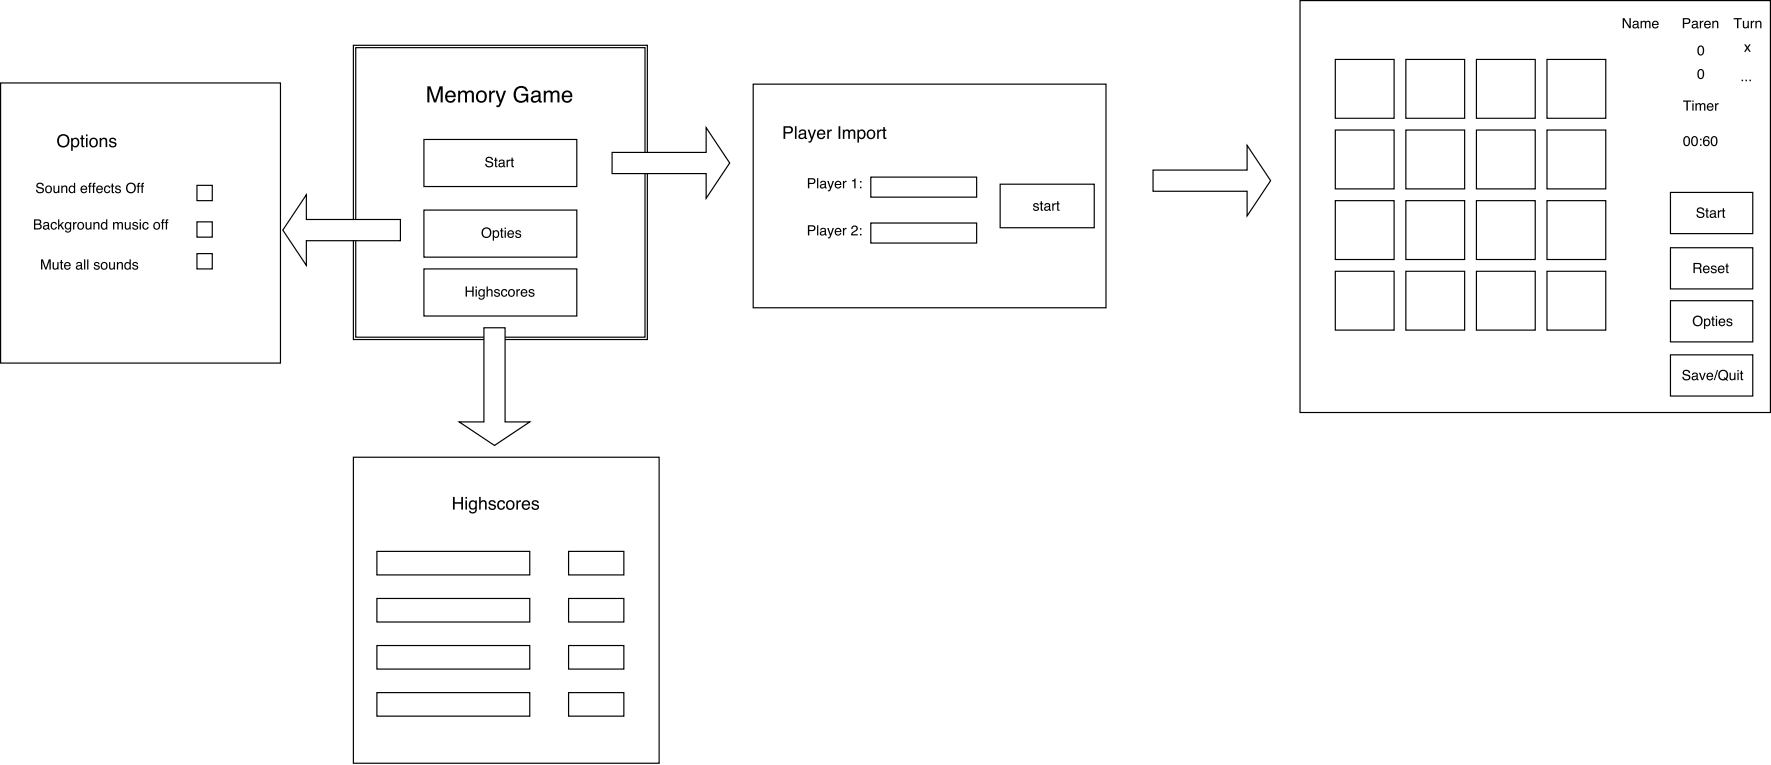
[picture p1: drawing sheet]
<svg xmlns="http://www.w3.org/2000/svg" width="531mm" height="229mm" viewBox="0 0 531 229" stroke-linecap="round" stroke-linejoin="round" font-family="sans-serif">
<path d="M106 13.6h88.2v88.2h-88.2z" fill="none" stroke="#000" stroke-width=".35"/>
<path d="M106.7 14.3h86.8v86.8h-86.8z" fill="#fff"/>
<path d="M106.7 14.3h86.8v86.8h-86.8z" fill="none" stroke="#000" stroke-width=".35"/>
<path d="M127.2 41.8h45.8v14.1h-45.8z" fill="#fff"/>
<path d="M127.2 41.8h45.8v14.1h-45.8z" fill="none" stroke="#000" stroke-width=".35"/>
<path d="M145.9 47.2a1.19 1.19 0 0 1 2 .7h-.4a.66 .66 0 0 0-.8-.6 .66 .66 0 0 0-.5 .9h.1a1.28 1.28 0 0 1 1.6 1.3 1.29 1.29 0 0 1-1.3 .7 1.29 1.29 0 0 1-1.1-1.1h.4a.8 .8 0 0 0 .8 .7 .8 .8 0 0 0 .8-.7l-.4-.3a1.19 1.19 0 0 1-1.4-1.1zM148.5 47.3h.4v.6h.3v.3h-.3v1.4l.3 .2v.3h-.5l-.2-.3v-1.6h-.3v-.3h.3zM149.9 49.3a.53 .53 0 0 0 .7 .5 .53 .53 0 0 0 .3-.8zM149.7 48.1a.96 .96 0 0 1 1.7 .3v1.4h.2v.3h-.4l-.2-.3a.74 .74 0 0 1-1.3 .2 .74 .74 0 0 1 .5-1.2l.8-.2a.5 .5 0 0 0-.5-.5 .5 .5 0 0 0-.5 .5h-.4zM152 47.9h.3v.4l.8-.5v.4l-.5 .1-.2 .4-.1 1.4h-.3zM153.4 47.3h.4v.6h.4v.3h-.4v1.4l.4 .2v.3h-.5l-.2-.3-.1-1.6h-.3v-.3h.3z" fill="#000"/>
<path d="M127.2 63h45.8v14.1h-45.8z" fill="#fff"/>
<path d="M127.2 63h45.8v14.1h-45.8z" fill="none" stroke="#000" stroke-width=".35"/>
<path d="M145 68.5a1.54 1.54 0 0 1 2.1 .3 1.54 1.54 0 0 1-.3 2.1 1.54 1.54 0 0 1-2.1-.3 1.91 1.91 0 0 1 .3-2.1zM145.2 68.8a1.18 1.18 0 0 0-.1 1.7 1.18 1.18 0 0 0 1.6 .1 1.18 1.18 0 0 0 .1-1.7 1.18 1.18 0 0 0-1.6-.1zM148.4 69.5l-.2 .4a.73 .73 0 0 0 .1 .9 .73 .73 0 0 0 1 0 .73 .73 0 0 0 .1-1l-.4-.4zM147.8 69.1h.4v.3a.96 .96 0 0 1 1.3-.2 .96 .96 0 0 1 .2 1.2 .88 .88 0 0 1-.5 .9 .88 .88 0 0 1-1-.3v1.1h-.4zM150.3 68.4h.4v.6h.3v.4h-.3v1.4l.3 .2v.3h-.5l-.2-.3v-1.6h-.3v-.4h.3zM151.4 69.1h.4v2.2h-.4zM151.4 68.2h.4v.4h-.4zM152.5 69.3a1.01 1.01 0 0 1 1.2-.2 1.01 1.01 0 0 1 .5 1.2h-1.6a.63 .63 0 0 0 .5 .7 .63 .63 0 0 0 .7-.4h.4a1.08 1.08 0 0 1-1.6 .6 1.08 1.08 0 0 1-.3-1.6zM152.8 69.5l-.2 .5h1.2a.61 .61 0 0 0-.3-.6 .61 .61 0 0 0-.7 .1zM154.8 69.2a.89 .89 0 0 1 1.5 .5h-.4a.42 .42 0 0 0-.5-.4 .42 .42 0 0 0-.3 .5l.1 .1a.81 .81 0 0 1 .9 .3 .81 .81 0 0 1 0 .9 .97 .97 0 0 1-1.6-.5h.4a.49 .49 0 0 0 .5 .4 .49 .49 0 0 0 .5-.6h-.2a.8 .8 0 0 1-.9-.3 .8 .8 0 0 1 0-.9z" fill="#000"/>
<path d="M127.2 80.6h45.8v14.1h-45.8z" fill="#fff"/>
<path d="M127.2 80.6h45.8v14.1h-45.8z" fill="none" stroke="#000" stroke-width=".35"/>
<path d="M139.7 85.9h.4v1.2h1.6v-1.2h.4v3h-.4v-1.4h-1.6v1.4h-.4zM142.7 86.7h.4v2.2h-.4zM142.7 85.9h.4v.4h-.4zM143.7 87a.83 .83 0 0 1 1.4 0v-.3h.3v2a.97 .97 0 0 1-.7 1.1 .97 .97 0 0 1-1.2-.6h.4a.64 .64 0 0 0 .9 .3 .64 .64 0 0 0 .2-.9 1.01 1.01 0 0 1-1.4 0 1.01 1.01 0 0 1 0-1.4zM144 87.1a.73 .73 0 0 0-.1 1.1 .73 .73 0 0 0 1.1 .1 .74 .74 0 0 0 0-1 .74 .74 0 0 0-1-.2zM146 85.9h.3v1.1a.78 .78 0 0 1 .9-.3 .78 .78 0 0 1 .6 .8v1.4h-.4v-1.4a.55 .55 0 0 0-.7-.5 .55 .55 0 0 0-.4 .7v1.2h-.3zM148.5 86.8a.89 .89 0 0 1 1.4 .5h-.3a.42 .42 0 0 0-.5-.4 .42 .42 0 0 0-.3 .6h.1a.81 .81 0 0 1 .9 .3 .81 .81 0 0 1 0 1 .97 .97 0 0 1-1.6-.6h.3a.49 .49 0 0 0 .6 .5 .49 .49 0 0 0 .4-.6l-.1-.1a.8 .8 0 0 1-.9-.2 .8 .8 0 0 1 0-1zM150.6 86.9a.91 .91 0 0 1 .9-.3 .91 .91 0 0 1 .7 .8h-.4a.61 .61 0 0 0-.8-.4 .61 .61 0 0 0-.3 .9 .59 .59 0 0 0 .4 .7 .59 .59 0 0 0 .7-.5h.4a1 1 0 0 1-1.3 .8 1 1 0 0 1-.6-1.4zM153.1 87.1a.79 .79 0 0 0-.3 1.1 .79 .79 0 0 0 1.1 .2 .81 .81 0 0 0 .1-1 .81 .81 0 0 0-.9-.3zM152.7 87a1.08 1.08 0 0 1 1.5 .1 1.08 1.08 0 0 1-.1 1.5 1.08 1.08 0 0 1-1.6-.2l-.1-.9zM154.9 86.7h.4v.4l.7-.5v.4l-.4 .1-.3 .4v1.4h-.4zM156.5 87a1.01 1.01 0 0 1 1.2-.2 1.01 1.01 0 0 1 .5 1.1h-1.6a.63 .63 0 0 0 .5 .7 .63 .63 0 0 0 .7-.4h.4a1.08 1.08 0 0 1-1.6 .7 1.08 1.08 0 0 1-.3-1.7zM156.8 87.1l-.2 .5h1.2a.61 .61 0 0 0-.3-.6 .61 .61 0 0 0-.7 .1zM158.8 86.8a.89 .89 0 0 1 1.5 .5h-.4a.42 .42 0 0 0-.5-.4 .42 .42 0 0 0-.3 .6h.1a.81 .81 0 0 1 .9 .3 .81 .81 0 0 1 0 1 .97 .97 0 0 1-1.6-.6h.4a.49 .49 0 0 0 .5 .5 .49 .49 0 0 0 .5-.6l-.2-.1a.8 .8 0 0 1-.9-.2 .8 .8 0 0 1 0-1z" fill="#000"/>
<path d="M183.6 45.7h28.2v-7.4l7.1 10.6-7.1 10.5v-7.4h-28.2z" fill="#fff"/>
<path d="M183.6 45.7h28.2v-7.4l7.1 10.6-7.1 10.5v-7.4h-28.2z" fill="none" stroke="#000" stroke-width=".35"/>
<path d="M390 .2h141.1v123.4h-141.1z" fill="#fff"/>
<path d="M390 .2h141.1v123.4h-141.1z" fill="none" stroke="#000" stroke-width=".35"/>
<path d="M400.6 17.8h17.6v17.7h-17.6z" fill="#fff"/>
<path d="M400.6 17.8h17.6v17.7h-17.6z" fill="none" stroke="#000" stroke-width=".35"/>
<path d="M421.7 17.8h17.7v17.7h-17.7z" fill="#fff"/>
<path d="M421.7 17.8h17.7v17.7h-17.7z" fill="none" stroke="#000" stroke-width=".35"/>
<path d="M442.9 17.8h17.7v17.7h-17.7z" fill="#fff"/>
<path d="M442.9 17.8h17.7v17.7h-17.7z" fill="none" stroke="#000" stroke-width=".35"/>
<path d="M464.1 17.8h17.6v17.7h-17.6z" fill="#fff"/>
<path d="M464.1 17.8h17.6v17.7h-17.6z" fill="none" stroke="#000" stroke-width=".35"/>
<path d="M400.6 39h17.6v17.6h-17.6z" fill="#fff"/>
<path d="M400.6 39h17.6v17.6h-17.6z" fill="none" stroke="#000" stroke-width=".35"/>
<path d="M421.7 39h17.7v17.6h-17.7z" fill="#fff"/>
<path d="M421.7 39h17.7v17.6h-17.7z" fill="none" stroke="#000" stroke-width=".35"/>
<path d="M442.9 39h17.7v17.6h-17.7z" fill="#fff"/>
<path d="M442.9 39h17.7v17.6h-17.7z" fill="none" stroke="#000" stroke-width=".35"/>
<path d="M464.1 39h17.6v17.6h-17.6z" fill="#fff"/>
<path d="M464.1 39h17.6v17.6h-17.6z" fill="none" stroke="#000" stroke-width=".35"/>
<path d="M421.7 60.1h17.7v17.7h-17.7z" fill="#fff"/>
<path d="M421.7 60.1h17.7v17.7h-17.7z" fill="none" stroke="#000" stroke-width=".35"/>
<path d="M464.1 60.1h17.6v17.7h-17.6z" fill="#fff"/>
<path d="M464.1 60.1h17.6v17.7h-17.6z" fill="none" stroke="#000" stroke-width=".35"/>
<path d="M442.9 60.1h17.7v17.7h-17.7z" fill="#fff"/>
<path d="M442.9 60.1h17.7v17.7h-17.7z" fill="none" stroke="#000" stroke-width=".35"/>
<path d="M400.6 60.1h17.6v17.7h-17.6z" fill="#fff"/>
<path d="M400.6 60.1h17.6v17.7h-17.6z" fill="none" stroke="#000" stroke-width=".35"/>
<path d="M400.6 81.3h17.6v17.7h-17.6z" fill="#fff"/>
<path d="M400.6 81.3h17.6v17.7h-17.6z" fill="none" stroke="#000" stroke-width=".35"/>
<path d="M421.7 81.3h17.7v17.7h-17.7z" fill="#fff"/>
<path d="M421.7 81.3h17.7v17.7h-17.7z" fill="none" stroke="#000" stroke-width=".35"/>
<path d="M442.9 81.3h17.7v17.7h-17.7z" fill="#fff"/>
<path d="M442.9 81.3h17.7v17.7h-17.7z" fill="none" stroke="#000" stroke-width=".35"/>
<path d="M464.1 81.3h17.6v17.7h-17.6z" fill="#fff"/>
<path d="M464.1 81.3h17.6v17.7h-17.6z" fill="none" stroke="#000" stroke-width=".35"/>
<path d="M501.1 74.3h24.7v12.3h-24.7z" fill="#fff"/>
<path d="M501.1 74.3h24.7v12.3h-24.7z" fill="none" stroke="#000" stroke-width=".35"/>
<path d="M508.4 79.2v1h1a.53 .53 0 0 0 .6-.5 .53 .53 0 0 0-.6-.5zM508 78.8h1.4a.83 .83 0 0 1 1 .5 .83 .83 0 0 1-.4 1.1l.3 .3 .2 1.1h-.5l-.1-1-.5-.3h-1v1.3h-.4zM511.1 79.9a1.01 1.01 0 0 1 1.3-.2 1.01 1.01 0 0 1 .5 1.2h-1.7a.63 .63 0 0 0 .5 .7 .63 .63 0 0 0 .8-.5h.3a1.08 1.08 0 0 1-1.5 .7 1.08 1.08 0 0 1-.3-1.6zM511.4 80.1l-.1 .5h1.2a.61 .61 0 0 0-.4-.6 .61 .61 0 0 0-.7 .1zM513.5 79.8a.89 .89 0 0 1 1.4 .5h-.3a.42 .42 0 0 0-.5-.4 .42 .42 0 0 0-.3 .5l.1 .1a.81 .81 0 0 1 .9 .2 .81 .81 0 0 1 0 1 .97 .97 0 0 1-1.6-.6h.3a.49 .49 0 0 0 .6 .5 .49 .49 0 0 0 .4-.6h-.1a.8 .8 0 0 1-.9-.3 .8 .8 0 0 1 0-.9zM515.6 79.9a1.01 1.01 0 0 1 1.2-.2 1.01 1.01 0 0 1 .5 1.2h-1.6a.63 .63 0 0 0 .5 .7 .63 .63 0 0 0 .7-.5h.4a1.08 1.08 0 0 1-1.5 .7 1.08 1.08 0 0 1-.4-1.6zM515.9 80.1l-.2 .5h1.3a.61 .61 0 0 0-.4-.6 .61 .61 0 0 0-.7 .1zM517.9 79h.3v.6h.4v.3h-.4v1.5l.4 .2v.2h-.5l-.2-.2v-1.7h-.3v-.3h.3z" fill="#000"/>
<path d="M501.1 90.1h24.7v12.4h-24.7z" fill="#fff"/>
<path d="M501.1 90.1h24.7v12.4h-24.7z" fill="none" stroke="#000" stroke-width=".35"/>
<g fill="#000">
<path d="M504.9 30.1h2.5v.4h-1.1v2.7h-.4v-2.7h-1zM507.7 31h.4v2.2h-.4zM507.7 30.1h.4v.4h-.4zM508.6 30.9h.4v.4a.72 .72 0 0 1 1.2-.1 .73 .73 0 0 1 .9-.3 .73 .73 0 0 1 .5 .8v1.5h-.4v-1.6a.48 .48 0 0 0-.6-.4 .48 .48 0 0 0-.3 .7v1.3h-.4v-1.5a.5 .5 0 0 0-.6-.5 .5 .5 0 0 0-.3 .8v1.2h-.4zM512.3 31.2a1.01 1.01 0 0 1 1.2-.2 1.01 1.01 0 0 1 .5 1.2h-1.6a.63 .63 0 0 0 .5 .7 .63 .63 0 0 0 .7-.4h.4a1.08 1.08 0 0 1-1.5 .6 1.08 1.08 0 0 1-.4-1.6zM512.6 31.4l-.2 .5h1.3a.61 .61 0 0 0-.4-.6 .61 .61 0 0 0-.7 .1zM514.5 30.9h.4v.4l.7-.4v.4l-.5 .1-.2 .3v1.5h-.4z"/>
<path d="M505.4 41a1.17 1.17 0 0 1 1.4 .2 1.17 1.17 0 0 1 .2 1.3 1.07 1.07 0 0 1-1.2 1.3 1.07 1.07 0 0 1-.8-1.5l.1-.8zM505.6 41.3a1.58 1.58 0 0 0 .4 2.2 1.44 1.44 0 0 0 0-2.4zM507.8 41a1.17 1.17 0 0 1 1.4 .2 1.17 1.17 0 0 1 .1 1.3 1.07 1.07 0 0 1-1.1 1.3 1.07 1.07 0 0 1-.9-1.5l.1-.8zM508 41.3a1.58 1.58 0 0 0 .3 2.2 1.44 1.44 0 0 0 0-2.4zM510 41.6h.4v.4h-.4zM510 43.3h.4v.4h-.4zM511.4 41a.87 .87 0 0 1 .9-.2 .87 .87 0 0 1 .5 .8h-.3a.61 .61 0 0 0-.8-.5 .61 .61 0 0 0-.4 .8v.3a.99 .99 0 0 1 1.5 .2 .99 .99 0 0 1-.5 1.5 .99 .99 0 0 1-1.4-.8v-1.3zM511.3 42.8a.65 .65 0 0 0 1.3 0 .65 .65 0 0 0-1.3 0zM513.7 41a1.17 1.17 0 0 1 1.3 .2 1.17 1.17 0 0 1 .2 1.3 1.07 1.07 0 0 1-1.1 1.3 1.07 1.07 0 0 1-.9-1.5l.1-.8zM513.9 41.3a1.58 1.58 0 0 0 .3 2.2 1.44 1.44 0 0 0 0-2.4z"/>
<path d="M508.3 94.9a1.54 1.54 0 0 1 2.2 .4 1.54 1.54 0 0 1-.3 2.1 1.54 1.54 0 0 1-2.2-.3 1.91 1.91 0 0 1 .3-2.2zM508.5 95.3a1.18 1.18 0 0 0-.1 1.7 1.18 1.18 0 0 0 1.7 .1 1.18 1.18 0 0 0 .1-1.7 1.18 1.18 0 0 0-1.7-.1zM511.7 96l-.1 .3a.73 .73 0 0 0 .1 1 .73 .73 0 0 0 1 0 .73 .73 0 0 0 0-1l-.3-.5zM511.2 95.5h.3v.3a.96 .96 0 0 1 1.3-.2 .96 .96 0 0 1 .3 1.3 .88 .88 0 0 1-.6 .8 .88 .88 0 0 1-.9-.2v1.1h-.4zM513.6 94.9h.4v.6h.4v.3h-.4v1.5l.4 .1v.3h-.5l-.2-.2-.1-1.7h-.3v-.3h.3zM514.7 95.5h.4v2.2h-.4zM514.7 94.7h.4v.4h-.4zM515.8 95.8a1.01 1.01 0 0 1 1.3-.2 1.01 1.01 0 0 1 .5 1.1h-1.6a.63 .63 0 0 0 .4 .8 .63 .63 0 0 0 .8-.5h.3a1.08 1.08 0 0 1-1.5 .7 1.08 1.08 0 0 1-.3-1.7zM516.1 96l-.1 .4h1.2a.61 .61 0 0 0-.4-.6 .61 .61 0 0 0-.7 .2zM518.2 95.6a.89 .89 0 0 1 1.4 .5h-.3a.42 .42 0 0 0-.5-.3 .42 .42 0 0 0-.3 .5h.1a.81 .81 0 0 1 .9 .3 .81 .81 0 0 1 0 1 .97 .97 0 0 1-1.6-.6h.4a.49 .49 0 0 0 .5 .5 .49 .49 0 0 0 .4-.6h-.1a.8 .8 0 0 1-.9-.3 .8 .8 0 0 1 0-1z"/>
</g>
<path d="M501.1 57.7h24.7v12.3h-24.7z" fill="#fff"/>
<path d="M501.1 57.7h24.7v12.3h-24.7z" fill="none" stroke="#000" stroke-width=".35"/>
<path d="M509.3 62.4a1.19 1.19 0 0 1 1.9 .7h-.3a.66 .66 0 0 0-.8-.7 .66 .66 0 0 0-.5 .9l.1 .1a1.28 1.28 0 0 1 1.6 1.3 1.29 1.29 0 0 1-1.4 .6 1.29 1.29 0 0 1-1-1h.4a.8 .8 0 0 0 .8 .7 .8 .8 0 0 0 .8-.7l-.4-.3a1.19 1.19 0 0 1-1.5-1.2zM511.9 62.4h.4v.7h.3v.3h-.3v1.4l.3 .2v.3h-.5l-.2-.3v-1.6h-.3v-.3h.3zM513.3 64.5a.53 .53 0 0 0 .7 .5 .53 .53 0 0 0 .3-.8zM513.1 63.3a.96 .96 0 0 1 1.6 .3v1.3l.3 .1v.3h-.5l-.1-.3a.74 .74 0 0 1-1.3 .2 .74 .74 0 0 1 .5-1.2l.7-.2a.5 .5 0 0 0-.4-.5 .5 .5 0 0 0-.6 .4h-.3zM515.3 63.1h.4v.3l.7-.4v.4l-.4 .1-.3 .3v1.5h-.4zM516.8 62.4h.4v.7h.3v.3h-.3v1.4l.3 .2v.3h-.5l-.2-.3v-1.6h-.3v-.3h.3z" fill="#000"/>
<path d="M501.1 106.4h24.7v12.3h-24.7z" fill="#fff"/>
<path d="M501.1 106.4h24.7v12.3h-24.7z" fill="none" stroke="#000" stroke-width=".35"/>
<g fill="#000">
<path d="M523.2 13.3h.5l.5 .8 .5-.8h.5l-.8 1.1 .8 1.1h-.5l-.5-.8-.5 .8h-.5l.8-1.1z"/>
<path d="M486.8 5.4h.5l1.5 2.5v-2.5h.4v3.1h-.4l-1.6-2.5v2.5h-.4zM490.1 7.7a.53 .53 0 0 0 .7 .5 .53 .53 0 0 0 .3-.8zM489.9 6.5a.96 .96 0 0 1 1.7 .3v1.3l.2 .1v.3h-.4l-.2-.3a.74 .74 0 0 1-1.3 .2 .74 .74 0 0 1 .5-1.2l.8-.2a.5 .5 0 0 0-.5-.5 .5 .5 0 0 0-.5 .4h-.4zM492.2 6.3h.3v.3a.72 .72 0 0 1 1.3 0 .73 .73 0 0 1 .8-.4 .73 .73 0 0 1 .5 .8v1.5h-.3v-1.6a.48 .48 0 0 0-.6-.3 .48 .48 0 0 0-.4 .6v1.3h-.3v-1.5a.5 .5 0 0 0-.7-.5 .5 .5 0 0 0-.3 .8v1.2h-.3zM495.8 6.5a1.01 1.01 0 0 1 1.3-.2 1.01 1.01 0 0 1 .5 1.2h-1.6a.63 .63 0 0 0 .4 .7 .63 .63 0 0 0 .8-.4h.3a1.08 1.08 0 0 1-1.5 .6 1.08 1.08 0 0 1-.3-1.6zM496.2 6.7l-.2 .5h1.2a.61 .61 0 0 0-.4-.6 .61 .61 0 0 0-.6 .1z"/>
<path d="M504.8 5.4h1.4a.88 .88 0 0 1 .9 .9 .88 .88 0 0 1-.9 .9h-1v1.3h-.4zM505.2 5.8v1h.9a.53 .53 0 0 0 .6-.5 .53 .53 0 0 0-.6-.5zM507.9 7.7a.53 .53 0 0 0 .7 .5 .53 .53 0 0 0 .3-.8zM507.7 6.5a.96 .96 0 0 1 1.6 .3v1.3l.3 .1v.3h-.5l-.1-.3a.74 .74 0 0 1-1.3 .2 .74 .74 0 0 1 .5-1.2l.7-.2a.5 .5 0 0 0-.4-.5 .5 .5 0 0 0-.6 .4h-.3zM509.9 6.3h.4v.3l.7-.4v.4l-.4 .1-.3 .3v1.5h-.4zM511.5 6.5a1.01 1.01 0 0 1 1.2-.2 1.01 1.01 0 0 1 .5 1.2h-1.6a.63 .63 0 0 0 .5 .7 .63 .63 0 0 0 .7-.4h.4a1.08 1.08 0 0 1-1.6 .6 1.08 1.08 0 0 1-.3-1.6zM511.8 6.7l-.2 .5h1.2a.61 .61 0 0 0-.3-.6 .61 .61 0 0 0-.7 .1zM513.7 6.3h.3v.3a.78 .78 0 0 1 1-.4 .78 .78 0 0 1 .5 .8v1.5h-.4v-1.4a.55 .55 0 0 0-.7-.5 .55 .55 0 0 0-.3 .7v1.2h-.4z"/>
<path d="M509.7 13.8a1.17 1.17 0 0 1 1.3 .2 1.17 1.17 0 0 1 .2 1.4 1.07 1.07 0 0 1-1.1 1.3 1.07 1.07 0 0 1-.9-1.5l.1-.9zM509.9 14.1a1.58 1.58 0 0 0 .3 2.2 1.44 1.44 0 0 0 0-2.3z"/>
<path d="M520.1 5.4h2.4v.4h-1v2.7h-.4v-2.7h-1zM522.8 6.3h.4v1.4a.56 .56 0 0 0 .8 .5 .56 .56 0 0 0 .3-.9v-1h.3v2.2h-.3v-.4a.77 .77 0 0 1-.9 .4 .77 .77 0 0 1-.6-.7zM525.2 6.3h.4v.3l.7-.4v.4l-.4 .1-.3 .3v1.5h-.4zM526.6 6.3h.4v.3a.78 .78 0 0 1 .9-.4 .78 .78 0 0 1 .5 .8v1.5h-.4v-1.4a.55 .55 0 0 0-.6-.5 .55 .55 0 0 0-.4 .7v1.2h-.4z"/>
<path d="M509.7 20.8a1.17 1.17 0 0 1 1.3 .3 1.17 1.17 0 0 1 .2 1.3 1.07 1.07 0 0 1-1.1 1.3 1.07 1.07 0 0 1-.9-1.5l.1-.9zM509.9 21.1a1.58 1.58 0 0 0 .3 2.3 1.44 1.44 0 0 0 0-2.4z"/>
<path d="M522.5 23.9h.4v.4h-.4zM523.6 23.9h.5v.4h-.5zM524.8 23.9h.5v.4h-.5z"/>
<path d="M505.1 111.1a1.19 1.19 0 0 1 1.9 .7h-.4a.66 .66 0 0 0-.8-.7 .66 .66 0 0 0-.4 .9l.1 .1a1.28 1.28 0 0 1 1.6 1.3 1.29 1.29 0 0 1-1.4 .6 1.29 1.29 0 0 1-1-1h.4a.8 .8 0 0 0 .8 .7 .8 .8 0 0 0 .8-.7l-.4-.3a1.19 1.19 0 0 1-1.5-1.2zM507.9 113.2a.53 .53 0 0 0 .7 .5 .53 .53 0 0 0 .3-.8zM507.7 112a.96 .96 0 0 1 1.6 .3v1.3l.3 .1v.3h-.5l-.1-.3a.74 .74 0 0 1-1.3 .2 .74 .74 0 0 1 .5-1.2l.7-.2a.5 .5 0 0 0-.4-.5 .5 .5 0 0 0-.6 .4h-.3zM509.7 111.7h.4l.6 1.8 .6-1.8h.4l-.8 2.2h-.4zM512.2 112a1.01 1.01 0 0 1 1.2-.2 1.01 1.01 0 0 1 .5 1.2h-1.6a.63 .63 0 0 0 .5 .7 .63 .63 0 0 0 .7-.4h.4a1.08 1.08 0 0 1-1.5 .6 1.08 1.08 0 0 1-.4-1.6zM512.5 112.2l-.2 .5h1.3a.61 .61 0 0 0-.4-.6 .61 .61 0 0 0-.7 .1zM515.1 110.9h.3l-1 3h-.3zM516 111.1a1.59 1.59 0 0 1 2.2 .3 1.59 1.59 0 0 1-.2 2.2l.4 .3-.2 .3-.5-.4a1.6 1.6 0 0 1-2.1-.5 1.6 1.6 0 0 1 .4-2.2zM516.2 111.5a1.23 1.23 0 0 0-.3 1.6 1.23 1.23 0 0 0 1.5 .5l-.3-.3 .2-.2 .4 .3 .1-.2a1.18 1.18 0 0 0 0-1.6 1.18 1.18 0 0 0-1.6-.1zM518.8 111.7h.4v1.5a.56 .56 0 0 0 .8 .5 .56 .56 0 0 0 .3-.9v-1.1h.3v2.2h-.3v-.3a.77 .77 0 0 1-.9 .4 .77 .77 0 0 1-.6-.8zM521.2 111.7h.4v2.2h-.4zM521.2 110.9h.4v.4h-.4zM522.2 111.1h.4v.6h.4v.3h-.4v1.5l.4 .2v.2h-.6l-.2-.2v-1.7h-.3v-.3h.3z"/>
</g>
<path d="M226 25.2h105.8v67.1h-105.8z" fill="#fff"/>
<path d="M226 25.2h105.8v67.1h-105.8z" fill="none" stroke="#000" stroke-width=".35"/>
<g fill="#000">
<path d="M235 37.8h1.8a1.1 1.1 0 0 1 1.1 1.1 1.1 1.1 0 0 1-1.1 1.1h-1.2v1.6h-.6zM235.6 38.3v1.3h1a.67 .67 0 0 0 .8-.7 .67 .67 0 0 0-.8-.6zM238.5 37.8h.4v3.8h-.4zM240.1 40.6a.64 .64 0 0 0 .6 .8 .64 .64 0 0 0 .7-.8v-.4zM239.8 39.2a1.2 1.2 0 0 1 2 .4v1.6l.3 .1v.3h-.5l-.2-.3a.92 .92 0 0 1-1.5 .3 .92 .92 0 0 1 .2-1.5l1-.1a.57 .57 0 0 0-.3-.9 .57 .57 0 0 0-.7 .6h-.4zM242.3 38.9h.5l.8 2.2 .7-2.2h.5l-.7 2.1a1.72 1.72 0 0 1-1.4 1.8l-.2-.1v-.4h.5l.3-.6zM245.4 39.2a1.27 1.27 0 0 1 1.6-.3 1.27 1.27 0 0 1 .6 1.5h-2a.79 .79 0 0 0 .6 .9 .79 .79 0 0 0 .9-.5h.5a1.33 1.33 0 0 1-1.9 .8 1.33 1.33 0 0 1-.5-1.9zM245.8 39.4l-.2 .6h1.5a.76 .76 0 0 0-.4-.7 .76 .76 0 0 0-.9 .1zM248.2 38.9h.4v.4l.4-.4 .5-.1-.1 .5a.7 .7 0 0 0-.8 .7v1.6h-.4zM251.6 37.8h.5v3.8h-.5zM252.9 38.9h.4v.4a.91 .91 0 0 1 1.6-.1 .92 .92 0 0 1 1-.4 .92 .92 0 0 1 .7 1v1.8h-.5v-1.9a.59 .59 0 0 0-.7-.4 .59 .59 0 0 0-.5 .7v1.6h-.4v-1.8a.63 .63 0 0 0-.8-.6 .63 .63 0 0 0-.4 1v1.4h-.4zM257.9 39.4a1.03 1.03 0 0 0-.2 1.3 1.03 1.03 0 0 0 1.1 .5 1.09 1.09 0 0 0 .4-1.2 1.09 1.09 0 0 0-1.1-.7zM257.2 38.9h.5v.3a1.2 1.2 0 0 1 1.6-.2 1.2 1.2 0 0 1 .3 1.6 1.1 1.1 0 0 1-.7 1 1.1 1.1 0 0 1-1.2-.3v1.4h-.5zM260.8 39.3a1.04 1.04 0 0 0-.3 1.4 1.04 1.04 0 0 0 1.3 .5 1.05 1.05 0 0 0 .3-1.4 1.05 1.05 0 0 0-1.3-.5zM260.4 39.2a1.36 1.36 0 0 1 1.9 .2 1.36 1.36 0 0 1-.2 1.9 1.36 1.36 0 0 1-1.9-.2l-.2-1.1zM263.1 38.9h.5v.4l.4-.4 .5-.1-.1 .5a.7 .7 0 0 0-.8 .7v1.6h-.5zM265 38.1h.5v.8h.4v.3h-.4v2l.4 .1-.2 .4a.54 .54 0 0 1-.7-.6v-1.9h-.4v-.3h.4z"/>
<path d="M242.4 53.4h1.3a.88 .88 0 0 1 .9 .9 .88 .88 0 0 1-.9 .9h-.9v1.2h-.4zM242.8 53.8v1h.8a.53 .53 0 0 0 .6-.5 .53 .53 0 0 0-.6-.5zM245.1 53.4h.4v3h-.4zM246.4 55.7a.53 .53 0 0 0 .7 .5 .53 .53 0 0 0 .2-.8zM246.2 54.5a.96 .96 0 0 1 1.6 .3v1.3l.2 .1v.3h-.4l-.2-.3a.74 .74 0 0 1-1.2 .2 .74 .74 0 0 1 .4-1.2l.8-.2a.5 .5 0 0 0-.5-.5 .5 .5 0 0 0-.5 .4h-.4zM248.2 54.2h.4l.6 1.8 .6-1.8h.4l-.6 1.7a1.43 1.43 0 0 1-1.1 1.5l-.1-.4h.3l.3-.5zM250.7 54.5a1.01 1.01 0 0 1 1.2-.2 1.01 1.01 0 0 1 .5 1.2h-1.6a.63 .63 0 0 0 .5 .7 .63 .63 0 0 0 .7-.5h.4a1.08 1.08 0 0 1-1.6 .7 1.08 1.08 0 0 1-.3-1.6zM251 54.7l-.2 .5h1.2a.61 .61 0 0 0-.3-.6 .61 .61 0 0 0-.7 .1zM252.9 54.2h.3v.4l.7-.4v.4l-.4 .1-.2 .3-.1 1.4h-.3zM255.6 54.1l1.1-.6v2.9h-.4v-2.1h-.7zM258 54.3h.4v.4h-.4zM258 56h.4v.4h-.4z"/>
<path d="M242.4 67.5h1.3a.88 .88 0 0 1 .9 .9 .88 .88 0 0 1-.9 .9h-.9v1.3h-.4zM242.8 67.9v1h.8a.53 .53 0 0 0 .6-.5 .53 .53 0 0 0-.6-.5zM245.1 67.5h.4v3.1h-.4zM246.4 69.8a.53 .53 0 0 0 .7 .5 .53 .53 0 0 0 .2-.8zM246.2 68.6a.96 .96 0 0 1 1.6 .3v1.3l.2 .1v.3h-.4l-.2-.3a.74 .74 0 0 1-1.2 .2 .74 .74 0 0 1 .4-1.2l.8-.2a.5 .5 0 0 0-.5-.5 .5 .5 0 0 0-.5 .4h-.4zM248.2 68.3h.4l.6 1.8 .6-1.8h.4l-.6 1.7a1.43 1.43 0 0 1-1.1 1.5l-.1-.4h.3l.3-.5zM250.7 68.6a1.01 1.01 0 0 1 1.2-.2 1.01 1.01 0 0 1 .5 1.2h-1.6a.63 .63 0 0 0 .5 .7 .63 .63 0 0 0 .7-.4h.4a1.08 1.08 0 0 1-1.6 .6 1.08 1.08 0 0 1-.3-1.6zM251 68.8l-.2 .5h1.2a.61 .61 0 0 0-.3-.6 .61 .61 0 0 0-.7 .1zM252.9 68.3h.3v.4l.7-.4v.4l-.4 .1-.2 .3-.1 1.5h-.3zM255.7 67.8a.97 .97 0 0 1 1.5 .2 .97 .97 0 0 1-.6 1.4l-.9 .8h1.6v.4h-2a3.6 3.6 0 0 1 1.6-2 .6 .6 0 0 0-.6-.7 .6 .6 0 0 0-.5 .7h-.4zM258 68.4h.4v.4h-.4zM258 70.1h.4v.5h-.4z"/>
</g>
<path d="M300 55.2h28.3v13.1h-28.3z" fill="#fff"/>
<path d="M300 55.2h28.3v13.1h-28.3z" fill="none" stroke="#000" stroke-width=".35"/>
<path d="M310.2 61.1a.89 .89 0 0 1 1.4 .5h-.3a.42 .42 0 0 0-.5-.4 .42 .42 0 0 0-.3 .5l.1 .1a.81 .81 0 0 1 .9 .3 .81 .81 0 0 1 0 .9 .97 .97 0 0 1-1.6-.5h.3a.49 .49 0 0 0 .6 .4 .49 .49 0 0 0 .4-.6h-.1a.8 .8 0 0 1-.9-.3 .8 .8 0 0 1 0-.9zM312.2 60.3h.4v.6h.3v.3h-.3v1.5l.3 .2v.2h-.5l-.2-.2v-1.7h-.3v-.3h.3zM313.6 62.4a.53 .53 0 0 0 .7 .5 .53 .53 0 0 0 .3-.8zM313.4 61.2a.96 .96 0 0 1 1.6 .3l.1 1.3 .2 .1v.3h-.4l-.2-.3a.74 .74 0 0 1-1.3 .2 .74 .74 0 0 1 .5-1.2l.8-.2a.5 .5 0 0 0-.5-.5 .5 .5 0 0 0-.5 .4h-.4zM315.7 60.9h.3v.4l.7-.4v.4l-.4 .1-.2 .3-.1 1.4h-.3zM317.1 60.3h.4v.6h.4v.3h-.4v1.5l.4 .2v.2h-.5l-.2-.2-.1-1.7h-.3v-.3h.3z" fill="#000"/>
<path d="M261.2 53.1h31.8v6h-31.8z" fill="#fff"/>
<path d="M261.2 53.1h31.8v6h-31.8z" fill="none" stroke="#000" stroke-width=".35"/>
<path d="M261.2 66.9h31.8v5.9h-31.8z" fill="#fff"/>
<path d="M261.2 66.9h31.8v5.9h-31.8z" fill="none" stroke="#000" stroke-width=".35"/>
<path d="M345.9 51h28.2v-7.4l7.1 10.6-7.1 10.5v-7.4h-28.2z" fill="#fff"/>
<path d="M345.9 51h28.2v-7.4l7.1 10.6-7.1 10.5v-7.4h-28.2z" fill="none" stroke="#000" stroke-width=".35"/>
<path d="M91.9 58.4v7.4h28.2v6.3h-28.2v7.5l-7.1-10.6z" fill="#fff"/>
<path d="M91.9 58.4v7.4h28.2v6.3h-28.2v7.5l-7.1-10.6z" fill="none" stroke="#000" stroke-width=".35"/>
<path d="M.2 24.9h83.9v83.9h-83.9z" fill="#fff"/>
<path d="M.2 24.9h83.9v83.9h-83.9z" fill="none" stroke="#000" stroke-width=".35"/>
<g fill="#000">
<path d="M11.2 55a1.19 1.19 0 0 1 1.9 .7h-.4a.66 .66 0 0 0-.7-.7 .66 .66 0 0 0-.5 .9l.1 .1a1.28 1.28 0 0 1 1.6 1.3 1.29 1.29 0 0 1-1.4 .6 1.29 1.29 0 0 1-1-1h.4a.8 .8 0 0 0 .8 .7 .8 .8 0 0 0 .8-.7l-.4-.3a1.19 1.19 0 0 1-1.5-1.2zM14.2 56a.79 .79 0 0 0-.3 1.1 .79 .79 0 0 0 1.2 .2 .81 .81 0 0 0 0-1 .81 .81 0 0 0-.9-.3zM13.8 55.9a1.08 1.08 0 0 1 1.5 .2 1.08 1.08 0 0 1-.1 1.5 1.08 1.08 0 0 1-1.6-.2v-.9zM16 55.6h.4v1.5a.56 .56 0 0 0 .8 .5 .56 .56 0 0 0 .2-.9v-1.1h.4v2.3h-.3v-.4a.77 .77 0 0 1-.9 .4 .77 .77 0 0 1-.6-.8zM18.4 55.6h.3v.4a.78 .78 0 0 1 1-.4 .78 .78 0 0 1 .5 .8v1.5h-.4v-1.4a.55 .55 0 0 0-.7-.6 .55 .55 0 0 0-.3 .8v1.2h-.4zM21.1 56.1a.76 .76 0 0 0-.1 1.1 .76 .76 0 0 0 1 .2 .8 .8 0 0 0 .2-1 .8 .8 0 0 0-.9-.4zM21 55.8l.7-.2 .5 .3v-1.1h.3v3.1h-.3v-.4a1.01 1.01 0 0 1-1.4 .1 1.01 1.01 0 0 1-.1-1.4zM24.4 55.9a1.01 1.01 0 0 1 1.3-.2 1.01 1.01 0 0 1 .5 1.2h-1.7a.63 .63 0 0 0 .5 .7 .63 .63 0 0 0 .8-.4h.3a1.08 1.08 0 0 1-1.5 .6 1.08 1.08 0 0 1-.3-1.6zM24.7 56.1l-.1 .5h1.2a.61 .61 0 0 0-.4-.6 .61 .61 0 0 0-.7 .1zM26.8 55l.7-.2v.3l-.4 .2v.4h.4v.2h-.4v2h-.4v-2h-.3v-.2h.3zM28 55l.6-.2v.3l-.3 .2v.4h.3v.2h-.3v2h-.4v-2h-.3v-.2h.3zM29.1 55.9a1.01 1.01 0 0 1 1.3-.2 1.01 1.01 0 0 1 .5 1.2h-1.7a.63 .63 0 0 0 .5 .7 .63 .63 0 0 0 .8-.4h.3a1.08 1.08 0 0 1-1.5 .6 1.08 1.08 0 0 1-.3-1.6zM29.4 56.1l-.1 .5h1.2a.61 .61 0 0 0-.4-.6 .61 .61 0 0 0-.7 .1zM31.5 55.9a.91 .91 0 0 1 .9-.3 .91 .91 0 0 1 .7 .8h-.4a.61 .61 0 0 0-.8-.4 .61 .61 0 0 0-.3 .8 .59 .59 0 0 0 .4 .8 .59 .59 0 0 0 .7-.5h.4a1 1 0 0 1-1.3 .8 1 1 0 0 1-.6-1.5zM33.5 55h.4v.6h.3v.3h-.3v1.5l.3 .2v.3h-.5l-.2-.3v-1.7h-.3v-.3h.3zM34.8 55.8a.89 .89 0 0 1 1.4 .5h-.3a.42 .42 0 0 0-.5-.4 .42 .42 0 0 0-.3 .5l.1 .1a.81 .81 0 0 1 .9 .3 .81 .81 0 0 1 0 .9 .97 .97 0 0 1-1.6-.5h.3a.49 .49 0 0 0 .6 .4 .49 .49 0 0 0 .4-.6h-.1a.8 .8 0 0 1-.9-.3 .8 .8 0 0 1 0-.9zM38.3 55.1a1.54 1.54 0 0 1 2.2 .3 1.54 1.54 0 0 1-.4 2.1 1.54 1.54 0 0 1-2.1-.3 1.91 1.91 0 0 1 .3-2.1zM38.5 55.4a1.18 1.18 0 0 0-.1 1.7 1.18 1.18 0 0 0 1.7 .1 1.18 1.18 0 0 0 .1-1.7 1.18 1.18 0 0 0-1.7-.1zM41.4 55l.6-.2v.3l-.3 .2v.4h.3v.2h-.3v2h-.4v-2h-.3v-.2h.3zM42.5 55l.7-.2v.3l-.4 .2v.4h.4v.2h-.4v2h-.3v-2h-.3v-.2h.3z"/>
<path d="M17.8 40.6a1.93 1.93 0 0 1 2.7 .4 1.93 1.93 0 0 1-.4 2.7 1.93 1.93 0 0 1-2.7-.4 2.38 2.38 0 0 1 .4-2.7zM18 41.1a1.51 1.51 0 0 0-.2 2 1.51 1.51 0 0 0 2 .4 1.53 1.53 0 0 0 .4-2.1 1.53 1.53 0 0 0-2-.5zM22 41.9a1.03 1.03 0 0 0-.2 1.2 1.03 1.03 0 0 0 1.1 .6 1.09 1.09 0 0 0 .4-1.2 1.09 1.09 0 0 0-1-.8zM21.4 41.3h.4v.4a1.2 1.2 0 0 1 1.6-.2 1.2 1.2 0 0 1 .4 1.6 1.1 1.1 0 0 1-.8 1 1.1 1.1 0 0 1-1.2-.3v1.4h-.4zM24.4 40.6h.5v.7h.4v.4h-.4v1.9l.4 .1-.1 .4a.54 .54 0 0 1-.8-.6v-1.8h-.4v-.4h.4zM25.8 41.3h.5v2.8h-.5zM25.8 40.3h.5v.5h-.5zM27.6 41.8a1.04 1.04 0 0 0-.3 1.3 1.04 1.04 0 0 0 1.3 .5 1.05 1.05 0 0 0 .3-1.3 1.05 1.05 0 0 0-1.3-.5zM27.1 41.7a1.36 1.36 0 0 1 1.9 .1 1.36 1.36 0 0 1-.1 2 1.36 1.36 0 0 1-1.9-.2l-.2-1.2zM29.9 41.3h.4v.4a.98 .98 0 0 1 1.2-.4 .98 .98 0 0 1 .7 1v1.8h-.5v-1.7a.69 .69 0 0 0-.8-.7 .69 .69 0 0 0-.5 .9v1.5h-.5zM33 41.5a1.09 1.09 0 0 1 1.9 .6h-.5a.58 .58 0 0 0-.6-.5 .58 .58 0 0 0-.5 .6l.2 .2a1.18 1.18 0 0 1 1.4 1.1 1.2 1.2 0 0 1-1.2 .7 1.2 1.2 0 0 1-1-1h.4a.67 .67 0 0 0 .7 .6 .67 .67 0 0 0 .7-.6l-.3-.2a1.21 1.21 0 0 1-1.4-1.1z"/>
</g>
<path d="M59.1 55.6h4.6v4.5h-4.6z" fill="#fff"/>
<path d="M59.1 55.6h4.6v4.5h-4.6z" fill="none" stroke="#000" stroke-width=".35"/>
<path d="M10.6 66.1v.9h.7a.49 .49 0 0 0 .7-.4 .49 .49 0 0 0-.7-.5zM10.6 67.4v1h.9a.55 .55 0 0 0 .6-.5 .55 .55 0 0 0-.7-.5zM10.2 65.8h1.3a.75 .75 0 0 1 .8 .4 .75 .75 0 0 1-.3 1 .86 .86 0 0 1 .5 1 .86 .86 0 0 1-1 .6h-1.3zM13.3 68a.53 .53 0 0 0 .7 .5 .53 .53 0 0 0 .3-.8zM13.1 66.8a.96 .96 0 0 1 1.6 .3v1.4h.3v.3h-.5l-.1-.3a.74 .74 0 0 1-1.3 .2 .74 .74 0 0 1 .5-1.2l.7-.2a.5 .5 0 0 0-.4-.5 .5 .5 0 0 0-.6 .5h-.3zM15.5 66.8a.91 .91 0 0 1 .9-.3 .91 .91 0 0 1 .7 .8h-.4a.61 .61 0 0 0-.8-.4 .61 .61 0 0 0-.3 .8 .59 .59 0 0 0 .4 .8 .59 .59 0 0 0 .7-.5h.4a1 1 0 0 1-1.3 .8 1 1 0 0 1-.6-1.4zM17.4 65.8h.4v1.7l.9-.9h.5l-.8 .8 .9 1.4h-.5l-.7-1.1-.3 .3v.8h-.4zM19.7 66.9a.83 .83 0 0 1 1.3 0v-.3h.4v2a.97 .97 0 0 1-.8 1.1 .97 .97 0 0 1-1.1-.6h.4a.64 .64 0 0 0 .8 .2 .64 .64 0 0 0 .3-.8 1.01 1.01 0 0 1-1.4 0 1.01 1.01 0 0 1-.1-1.4zM20 67a.73 .73 0 0 0-.2 1.1 .73 .73 0 0 0 1.1 .1 .74 .74 0 0 0 0-1 .74 .74 0 0 0-.9-.2zM21.9 66.6h.4v.4l.7-.5v.4l-.4 .1-.3 .4v1.4h-.4zM23.8 67a.79 .79 0 0 0-.2 1.1 .79 .79 0 0 0 1.1 .2 .81 .81 0 0 0 .1-1 .81 .81 0 0 0-1-.3zM23.5 66.8a1.08 1.08 0 0 1 1.5 .2 1.08 1.08 0 0 1-.2 1.5 1.08 1.08 0 0 1-1.5-.2l-.1-.9zM25.7 66.6h.3v1.4a.56 .56 0 0 0 .8 .5 .56 .56 0 0 0 .3-.8v-1.1h.3v2.2h-.3v-.3a.77 .77 0 0 1-.9 .3 .77 .77 0 0 1-.5-.7zM28 66.6h.4v.3a.78 .78 0 0 1 .9-.4 .78 .78 0 0 1 .5 .9v1.4h-.3v-1.4a.55 .55 0 0 0-.7-.5 .55 .55 0 0 0-.4 .7v1.2h-.4zM30.8 67.1a.76 .76 0 0 0-.2 1 .76 .76 0 0 0 1.1 .2 .8 .8 0 0 0 .1-1 .8 .8 0 0 0-.9-.3zM30.7 66.7l.6-.1 .5 .3v-1.2h.4v3.1h-.4v-.3a1.01 1.01 0 0 1-1.4 .1 1.01 1.01 0 0 1-.1-1.5zM33.9 66.6h.4v.3a.72 .72 0 0 1 1.2 0 .73 .73 0 0 1 .9-.4 .73 .73 0 0 1 .5 .8v1.5h-.4v-1.5a.48 .48 0 0 0-.6-.4 .48 .48 0 0 0-.3 .6v1.3h-.4v-1.5a.5 .5 0 0 0-.6-.4 .5 .5 0 0 0-.3 .7v1.2h-.4zM37.4 66.6h.4v1.4a.56 .56 0 0 0 .8 .5 .56 .56 0 0 0 .2-.8v-1.1h.4v2.2h-.3v-.3a.77 .77 0 0 1-.9 .3 .77 .77 0 0 1-.6-.7zM39.9 66.7a.89 .89 0 0 1 1.5 .5h-.4a.42 .42 0 0 0-.4-.4 .42 .42 0 0 0-.4 .6h.1a.81 .81 0 0 1 1 .3 .81 .81 0 0 1 0 1 .97 .97 0 0 1-1.7-.6h.4a.49 .49 0 0 0 .6 .5 .49 .49 0 0 0 .4-.6l-.1-.1a.8 .8 0 0 1-.9-.2 .8 .8 0 0 1-.1-1zM41.9 66.6h.4v2.2h-.4zM41.9 65.8h.4v.4h-.4zM43 66.8a.91 .91 0 0 1 .9-.3 .91 .91 0 0 1 .7 .8h-.4a.61 .61 0 0 0-.8-.4 .61 .61 0 0 0-.3 .8 .59 .59 0 0 0 .4 .8 .59 .59 0 0 0 .7-.5h.4a1 1 0 0 1-1.3 .8 1 1 0 0 1-.6-1.4zM46.6 67a.79 .79 0 0 0-.2 1.1 .79 .79 0 0 0 1.1 .2 .81 .81 0 0 0 .1-1 .81 .81 0 0 0-1-.3zM46.3 66.8a1.08 1.08 0 0 1 1.5 .2 1.08 1.08 0 0 1-.2 1.5 1.08 1.08 0 0 1-1.5-.2l-.1-.9zM48.7 65.9l.6-.2v.4l-.3 .1-.1 .4h.4v.3h-.4v1.9h-.3v-1.9h-.3v-.3h.3zM49.8 65.9l.7-.2v.4l-.4 .1v.4h.4v.3h-.4v1.9h-.4v-1.9h-.3v-.3h.3z" fill="#000"/>
<path d="M59.1 66.5h4.6v4.6h-4.6z" fill="#fff"/>
<path d="M59.1 66.5h4.6v4.6h-4.6z" fill="none" stroke="#000" stroke-width=".35"/>
<path d="M12.3 77.7h.6l.9 2.6 .8-2.6h.6v3.1h-.4v-2.6l-.8 2.6h-.4l-.9-2.6v2.6h-.4zM15.8 78.6h.4v1.4a.56 .56 0 0 0 .7 .5 .56 .56 0 0 0 .3-.8v-1.1h.4v2.2h-.4v-.3a.77 .77 0 0 1-.8 .3 .77 .77 0 0 1-.6-.7zM18.2 78h.4v.6h.3v.3h-.3v1.4l.3 .2v.3h-.5l-.2-.3v-1.6h-.3v-.3h.3zM19.5 78.9a1.01 1.01 0 0 1 1.2-.3 1.01 1.01 0 0 1 .5 1.2h-1.6a.63 .63 0 0 0 .5 .7 .63 .63 0 0 0 .7-.4h.4a1.08 1.08 0 0 1-1.6 .6 1.08 1.08 0 0 1-.3-1.6zM19.8 79l-.2 .5h1.2a.61 .61 0 0 0-.3-.6 .61 .61 0 0 0-.7 .1zM23.2 80a.53 .53 0 0 0 .7 .5 .53 .53 0 0 0 .2-.8zM23 78.8a.96 .96 0 0 1 1.6 .3v1.4h.2v.3h-.4l-.2-.3a.74 .74 0 0 1-1.2 .2 .74 .74 0 0 1 .4-1.2l.8-.2a.5 .5 0 0 0-.5-.5 .5 .5 0 0 0-.5 .4h-.3zM25.2 77.7h.4v3.1h-.4zM26.1 77.7h.4v3.1h-.4zM28.4 78.7a.89 .89 0 0 1 1.5 .5h-.4a.42 .42 0 0 0-.5-.4 .42 .42 0 0 0-.3 .6h.1a.81 .81 0 0 1 .9 .3 .81 .81 0 0 1 0 1 .97 .97 0 0 1-1.6-.6h.4a.49 .49 0 0 0 .5 .5 .49 .49 0 0 0 .4-.6l-.1-.1a.8 .8 0 0 1-.9-.3 .8 .8 0 0 1 0-.9zM30.9 78.9a.79 .79 0 0 0-.3 1.2 .79 .79 0 0 0 1.1 .2 .81 .81 0 0 0 .1-1 .81 .81 0 0 0-.9-.4zM30.5 78.8a1.08 1.08 0 0 1 1.5 .2 1.08 1.08 0 0 1-.1 1.5 1.08 1.08 0 0 1-1.6-.2l-.1-.9zM32.7 78.6h.4v1.4a.56 .56 0 0 0 .7 .5 .56 .56 0 0 0 .3-.8v-1.1h.4v2.2h-.4v-.3a.77 .77 0 0 1-.8 .3 .77 .77 0 0 1-.6-.7zM35.1 78.6h.3v.3a.78 .78 0 0 1 .9-.4 .78 .78 0 0 1 .6 .9v1.4h-.4v-1.4a.55 .55 0 0 0-.7-.5 .55 .55 0 0 0-.4 .7v1.2h-.3zM37.8 79.1a.76 .76 0 0 0-.1 1 .76 .76 0 0 0 1 .2 .8 .8 0 0 0 .2-1 .8 .8 0 0 0-.9-.3zM37.7 78.7l.7-.2 .5 .4v-1.2h.3v3.1h-.3v-.3a1.01 1.01 0 0 1-1.4 .1 1.01 1.01 0 0 1-.1-1.5zM39.9 78.7a.89 .89 0 0 1 1.5 .5h-.4a.42 .42 0 0 0-.4-.4 .42 .42 0 0 0-.4 .6h.1a.81 .81 0 0 1 .9 .3 .81 .81 0 0 1 0 1 .97 .97 0 0 1-1.6-.6h.4a.49 .49 0 0 0 .6 .5 .49 .49 0 0 0 .4-.6l-.1-.1a.8 .8 0 0 1-.9-.3 .8 .8 0 0 1-.1-.9z" fill="#000"/>
<path d="M59.1 76h4.6v4.6h-4.6z" fill="#fff"/>
<path d="M59.1 76h4.6v4.6h-4.6z" fill="none" stroke="#000" stroke-width=".35"/>
<path d="M128.2 25.9h.9l1.4 4 1.4-4h.9v4.8h-.6v-4.1l-1.4 4.1h-.6l-1.4-4.1v4.1h-.6zM134 27.6a1.61 1.61 0 0 1 1.9-.3 1.61 1.61 0 0 1 .8 1.8h-2.5a1 1 0 0 0 .7 1.2 1 1 0 0 0 1.2-.7h.6a1.64 1.64 0 0 1-2.1 1.2 1.64 1.64 0 0 1-1.1-2.2zM134.5 27.9l-.3 .8h1.9a.96 .96 0 0 0-.5-1 .96 .96 0 0 0-1.1 .2zM137.4 27.2h.6v.5a1.15 1.15 0 0 1 2 0 1.17 1.17 0 0 1 1.4-.5 1.17 1.17 0 0 1 .8 1.2v2.3h-.7v-2.4a.75 .75 0 0 0-.9-.6 .75 .75 0 0 0-.5 1v2h-.6v-2.3a.73 .73 0 0 0-.8-.8 .73 .73 0 0 0-.7 .9v2.2h-.6zM143.8 27.8a1.53 1.53 0 0 0 .6 2.5 1.41 1.41 0 0 0 1-1.3 1.41 1.41 0 0 0-1-1.4zM143.2 27.6a1.81 1.81 0 0 1 2.9 1 1.81 1.81 0 0 1-2.1 2.2 1.96 1.96 0 0 1-.8-3.2zM146.8 27.2h.5v.6l.5-.6 .7-.1-.1 .6a.91 .91 0 0 0-1 1v2h-.6zM148.6 27.2h.7l.9 2.8 1-2.8h.6l-1 2.7a3.5 3.5 0 0 1-1.2 2.2h-.7v-.6l.6 .1 .4-.8zM154.7 26.4a2.15 2.15 0 0 1 3.7 .9h-.7a1.58 1.58 0 0 0-1.9-.9 1.58 1.58 0 0 0-1.1 1.9 1.58 1.58 0 0 0 1.4 2 1.58 1.58 0 0 0 1.8-1.6h-1.5v-.6h2.1v2.6h-.5l-.1-.6a2.23 2.23 0 0 1-2.8 .4 2.23 2.23 0 0 1-1-2.6zM160 29.4a.74 .74 0 0 0 .3 .9 .74 .74 0 0 0 1-.3l.3-1.1zM159.7 27.5a1.54 1.54 0 0 1 2.5 .6v2l.3 .2-.1 .4a.59 .59 0 0 1-.8-.5 1.2 1.2 0 0 1-1.7 .5 1.2 1.2 0 0 1-.4-1.7l1.8-.4a.55 .55 0 0 0 .2-.8 .55 .55 0 0 0-.7-.2l-.5 .1-.3 .6h-.6zM163.1 27.2h.6v.5a1.15 1.15 0 0 1 2 0 1.17 1.17 0 0 1 1.3-.5 1.17 1.17 0 0 1 .8 1.2v2.3h-.6v-2.4a.75 .75 0 0 0-.9-.6 .75 .75 0 0 0-.5 1v2h-.6v-2.3a.73 .73 0 0 0-.8-.8 .73 .73 0 0 0-.7 .9v2.2h-.6zM169 27.6a1.61 1.61 0 0 1 1.9-.3 1.61 1.61 0 0 1 .8 1.8h-2.6a1 1 0 0 0 .8 1.2 1 1 0 0 0 1.2-.7h.6a1.64 1.64 0 0 1-2.1 1.2 1.64 1.64 0 0 1-1.1-2.2zM169.4 27.9l-.3 .8h2a.96 .96 0 0 0-.6-1 .96 .96 0 0 0-1.1 .2z" fill="#000"/>
<path d="M145.2 98.2h6.3v28.3h7.4l-10.6 7-10.5-7h7.4z" fill="#fff"/>
<path d="M145.2 98.2h6.3v28.3h7.4l-10.6 7-10.5-7h7.4z" fill="none" stroke="#000" stroke-width=".35"/>
<path d="M106 137.1h91.7v91.7h-91.7z" fill="#fff"/>
<path d="M106 137.1h91.7v91.7h-91.7z" fill="none" stroke="#000" stroke-width=".35"/>
<path d="M135.9 149h.5v1.5h2v-1.5h.5v3.8h-.5v-1.8h-2v1.8h-.5zM139.6 150h.5v2.8h-.5zM139.6 149h.5v.5h-.5zM141 150.3a1.04 1.04 0 0 1 1.6 .1v-.4h.4v2.5a1.21 1.21 0 0 1-.9 1.4 1.21 1.21 0 0 1-1.4-.8h.5a.8 .8 0 0 0 1.1 .4 .8 .8 0 0 0 .3-1.1 1.18 1.18 0 0 1-1.5 .2 1.18 1.18 0 0 1-.5-1.5zM141.3 150.6a1.05 1.05 0 0 0-.2 1.1 1.05 1.05 0 0 0 1 .7 1.04 1.04 0 0 0 .5-1.2 1.04 1.04 0 0 0-1-.8zM143.7 148.9h.5v1.5a.97 .97 0 0 1 1.1-.5 .97 .97 0 0 1 .7 1.1v1.8h-.5v-1.8a.69 .69 0 0 0-.8-.7 .69 .69 0 0 0-.5 1v1.5h-.5zM146.9 150.2a1.09 1.09 0 0 1 1.8 .6h-.4a.58 .58 0 0 0-.6-.5 .58 .58 0 0 0-.6 .5l.3 .2a1.18 1.18 0 0 1 1.4 1.2 1.2 1.2 0 0 1-1.3 .6 1.2 1.2 0 0 1-1-.9h.5a.67 .67 0 0 0 .6 .6 .67 .67 0 0 0 .7-.7l-.3-.1a1.21 1.21 0 0 1-1.4-1.2zM149.5 150.3a1.14 1.14 0 0 1 1.2-.4 1.14 1.14 0 0 1 .8 1h-.4a.77 .77 0 0 0-1.1-.5 .77 .77 0 0 0-.4 1.1 .73 .73 0 0 0 .6 .9 .73 .73 0 0 0 .9-.6h.4a1.23 1.23 0 0 1-1.6 1 1.23 1.23 0 0 1-.7-1.7zM152.6 150.5a1.04 1.04 0 0 0-.3 1.3 1.04 1.04 0 0 0 1.3 .5 1.05 1.05 0 0 0 .3-1.3 1.05 1.05 0 0 0-1.3-.5zM152.1 150.3a1.36 1.36 0 0 1 1.9 .2 1.36 1.36 0 0 1-.1 1.9 1.36 1.36 0 0 1-1.9-.1l-.2-1.2zM154.9 150h.5v.5l.4-.5 .5-.1-.1 .5a.7 .7 0 0 0-.8 .8v1.6h-.5zM156.9 150.3a1.27 1.27 0 0 1 1.5-.2 1.27 1.27 0 0 1 .6 1.4h-2a.79 .79 0 0 0 .6 .9 .79 .79 0 0 0 .9-.5h.5a1.33 1.33 0 0 1-1.8 .8 1.33 1.33 0 0 1-.6-1.9zM157.3 150.6l-.3 .5h1.6a.76 .76 0 0 0-.5-.7 .76 .76 0 0 0-.8 .2zM159.8 150.2a1.09 1.09 0 0 1 1.8 .6h-.4a.58 .58 0 0 0-.6-.5 .58 .58 0 0 0-.6 .5l.3 .2a1.18 1.18 0 0 1 1.4 1.2 1.2 1.2 0 0 1-1.2 .6 1.2 1.2 0 0 1-1.1-.9h.5a.67 .67 0 0 0 .7 .6 .67 .67 0 0 0 .6-.7l-.3-.1a1.21 1.21 0 0 1-1.4-1.2z" fill="#000"/>
<path d="M113.1 165.3h45.8v7h-45.8z" fill="#fff"/>
<path d="M113.1 165.3h45.8v7h-45.8z" fill="none" stroke="#000" stroke-width=".35"/>
<path d="M113.1 179.4h45.8v7h-45.8z" fill="#fff"/>
<path d="M113.1 179.4h45.8v7h-45.8z" fill="none" stroke="#000" stroke-width=".35"/>
<path d="M113.1 193.5h45.8v7.1h-45.8z" fill="#fff"/>
<path d="M113.1 193.5h45.8v7.1h-45.8z" fill="none" stroke="#000" stroke-width=".35"/>
<path d="M113.1 207.6h45.8v7.1h-45.8z" fill="#fff"/>
<path d="M113.1 207.6h45.8v7.1h-45.8z" fill="none" stroke="#000" stroke-width=".35"/>
<path d="M170.6 165.3h16.5v7h-16.5z" fill="#fff"/>
<path d="M170.6 165.3h16.5v7h-16.5z" fill="none" stroke="#000" stroke-width=".35"/>
<path d="M170.6 179.4h16.5v7h-16.5z" fill="#fff"/>
<path d="M170.6 179.4h16.5v7h-16.5z" fill="none" stroke="#000" stroke-width=".35"/>
<path d="M170.6 193.5h16.5v7.1h-16.5z" fill="#fff"/>
<path d="M170.6 193.5h16.5v7.1h-16.5z" fill="none" stroke="#000" stroke-width=".35"/>
<path d="M170.6 207.6h16.5v7.1h-16.5z" fill="#fff"/>
<path d="M170.6 207.6h16.5v7.1h-16.5z" fill="none" stroke="#000" stroke-width=".35"/>
</svg>
